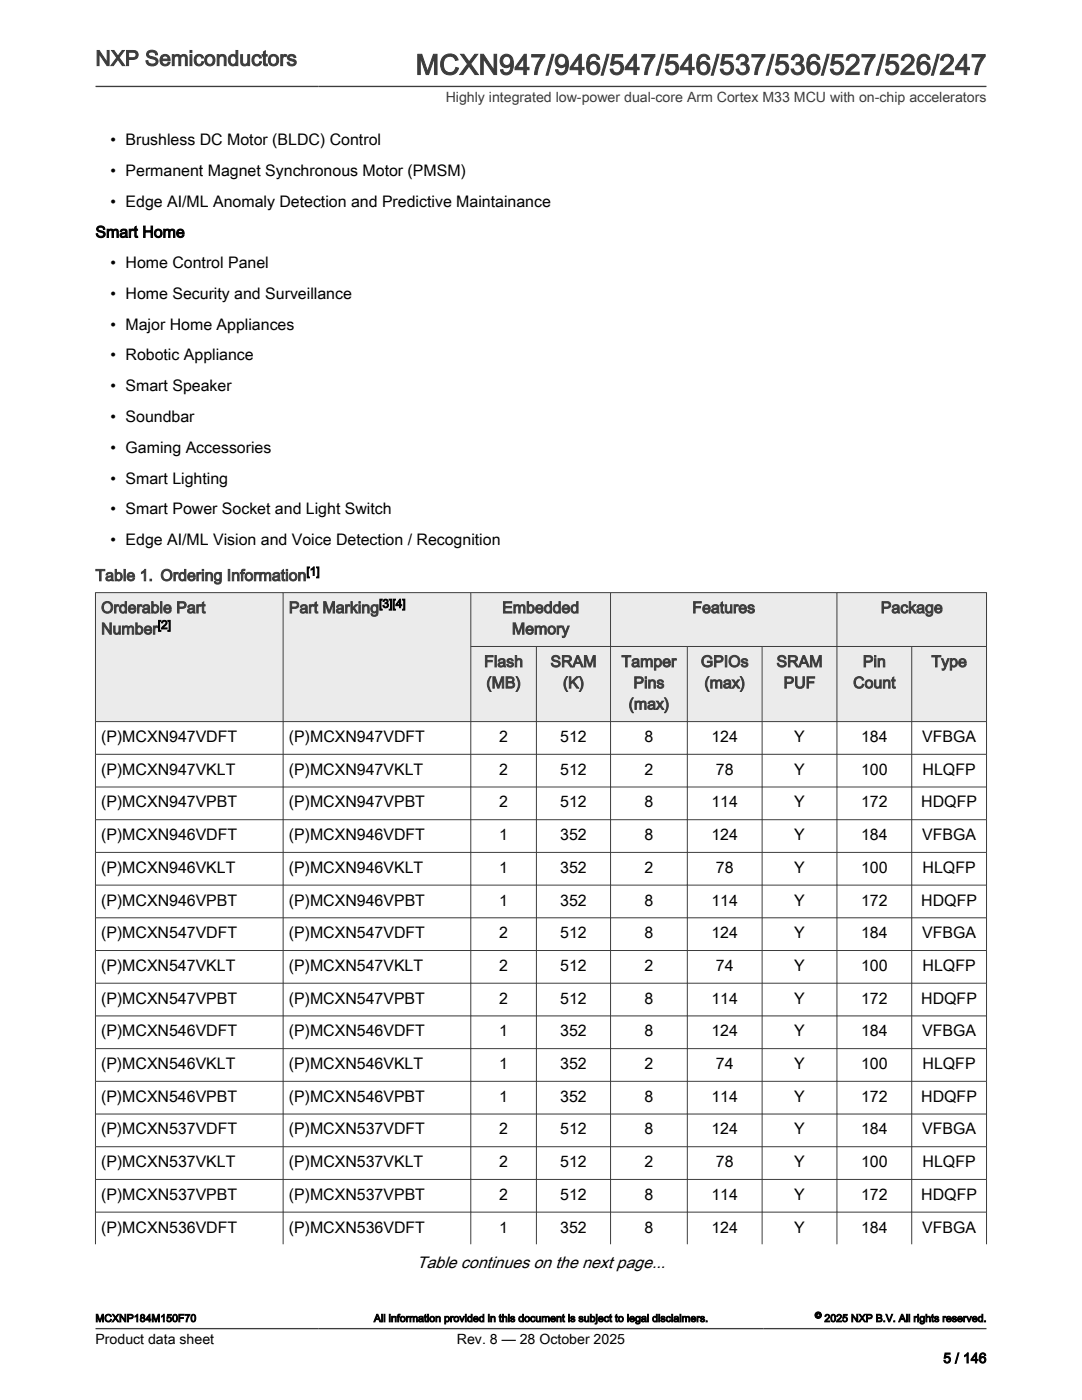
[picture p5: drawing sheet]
<svg xmlns="http://www.w3.org/2000/svg" width="216mm" height="279mm" viewBox="0 0 216 279" stroke-linecap="round" stroke-linejoin="round" font-family="sans-serif">
<defs><g id="words">
<text font-size="5.6" fill="#3c3c3c" x="82.9" y="14.9">MCXN947/946/547/546/537/536/527/526/247</text>
<text font-size="4.2" fill="#3c3c3c" x="19" y="13.1">NXP Semiconductors</text>
<text font-size="3.3" x="83.2" y="253">Table continues on the next page...</text>
<g font-size="3.2">
<text x="22.1" y="29">• Brushless DC Motor (BLDC) Control</text>
<text x="22.1" y="35.1">• Permanent Magnet Synchronous Motor (PMSM)</text>
<text x="22.1" y="41.3">• Edge AI/ML Anomaly Detection and Predictive Maintainance</text>
<text x="19" y="47.4">Smart Home</text>
<text x="22.1" y="53.5">• Home Control Panel</text>
<text x="22.1" y="59.7">• Home Security and Surveillance</text>
<text x="22.1" y="65.8">• Major Home Appliances</text>
<text x="22.1" y="71.9">• Robotic Appliance</text>
<text x="22.1" y="78.1">• Smart Speaker</text>
<text x="22.1" y="84.2">• Soundbar</text>
<text x="22.1" y="90.4">• Gaming Accessories</text>
<text x="22.1" y="96.5">• Smart Lighting</text>
<text x="22.1" y="102.6">• Smart Power Socket and Light Switch</text>
<text x="22.1" y="108.8">• Edge AI/ML Vision and Voice Detection / Recognition</text>
<text x="20.2" y="148.1">(P)MCXN947VDFT</text>
<text x="57.6" y="148.1">(P)MCXN947VDFT</text>
<text x="99.6" y="148.1">2</text>
<text x="111.8" y="148.1">512</text>
<text x="128.6" y="148.1">8</text>
<text x="142" y="148.1">124</text>
<text x="158.5" y="148.1">Y</text>
<text x="171.8" y="148.1">184</text>
<text x="184" y="148.1">VFBGA</text>
<text x="20.2" y="154.6">(P)MCXN947VKLT</text>
<text x="57.6" y="154.6">(P)MCXN947VKLT</text>
<text x="99.6" y="154.6">2</text>
<text x="111.8" y="154.6">512</text>
<text x="128.6" y="154.6">2</text>
<text x="142.8" y="154.6">78</text>
<text x="158.5" y="154.6">Y</text>
<text x="171.8" y="154.6">100</text>
<text x="184.1" y="154.6">HLQFP</text>
<text x="20.2" y="161.1">(P)MCXN947VPBT</text>
<text x="57.6" y="161.1">(P)MCXN947VPBT</text>
<text x="99.6" y="161.1">2</text>
<text x="111.8" y="161.1">512</text>
<text x="128.6" y="161.1">8</text>
<text x="142" y="161.1">114</text>
<text x="158.5" y="161.1">Y</text>
<text x="171.8" y="161.1">172</text>
<text x="183.8" y="161.1">HDQFP</text>
<text x="20.2" y="167.7">(P)MCXN946VDFT</text>
<text x="57.6" y="167.7">(P)MCXN946VDFT</text>
<text x="99.6" y="167.7">1</text>
<text x="111.8" y="167.7">352</text>
<text x="128.6" y="167.7">8</text>
<text x="142" y="167.7">124</text>
<text x="158.5" y="167.7">Y</text>
<text x="171.8" y="167.7">184</text>
<text x="184" y="167.7">VFBGA</text>
<text x="20.2" y="174.2">(P)MCXN946VKLT</text>
<text x="57.6" y="174.2">(P)MCXN946VKLT</text>
<text x="99.6" y="174.2">1</text>
<text x="111.8" y="174.2">352</text>
<text x="128.6" y="174.2">2</text>
<text x="142.8" y="174.2">78</text>
<text x="158.5" y="174.2">Y</text>
<text x="171.8" y="174.2">100</text>
<text x="184.1" y="174.2">HLQFP</text>
<text x="20.2" y="180.7">(P)MCXN946VPBT</text>
<text x="57.6" y="180.7">(P)MCXN946VPBT</text>
<text x="99.6" y="180.7">1</text>
<text x="111.8" y="180.7">352</text>
<text x="128.6" y="180.7">8</text>
<text x="142" y="180.7">114</text>
<text x="158.5" y="180.7">Y</text>
<text x="171.8" y="180.7">172</text>
<text x="183.8" y="180.7">HDQFP</text>
<text x="20.2" y="187.3">(P)MCXN547VDFT</text>
<text x="57.6" y="187.3">(P)MCXN547VDFT</text>
<text x="99.6" y="187.3">2</text>
<text x="111.8" y="187.3">512</text>
<text x="128.6" y="187.3">8</text>
<text x="142" y="187.3">124</text>
<text x="158.5" y="187.3">Y</text>
<text x="171.8" y="187.3">184</text>
<text x="184" y="187.3">VFBGA</text>
<text x="20.2" y="193.8">(P)MCXN547VKLT</text>
<text x="57.6" y="193.8">(P)MCXN547VKLT</text>
<text x="99.6" y="193.8">2</text>
<text x="111.8" y="193.8">512</text>
<text x="128.6" y="193.8">2</text>
<text x="142.8" y="193.8">74</text>
<text x="158.5" y="193.8">Y</text>
<text x="171.8" y="193.8">100</text>
<text x="184.1" y="193.8">HLQFP</text>
<text x="20.2" y="200.3">(P)MCXN547VPBT</text>
<text x="57.6" y="200.3">(P)MCXN547VPBT</text>
<text x="99.6" y="200.3">2</text>
<text x="111.8" y="200.3">512</text>
<text x="128.6" y="200.3">8</text>
<text x="142" y="200.3">114</text>
<text x="158.5" y="200.3">Y</text>
<text x="171.8" y="200.3">172</text>
<text x="183.8" y="200.3">HDQFP</text>
<text x="20.2" y="206.8">(P)MCXN546VDFT</text>
<text x="57.6" y="206.8">(P)MCXN546VDFT</text>
<text x="99.6" y="206.8">1</text>
<text x="111.8" y="206.8">352</text>
<text x="128.6" y="206.8">8</text>
<text x="142" y="206.8">124</text>
<text x="158.5" y="206.8">Y</text>
<text x="171.8" y="206.8">184</text>
<text x="184" y="206.8">VFBGA</text>
<text x="20.2" y="213.4">(P)MCXN546VKLT</text>
<text x="57.6" y="213.4">(P)MCXN546VKLT</text>
<text x="99.6" y="213.4">1</text>
<text x="111.8" y="213.4">352</text>
<text x="128.6" y="213.4">2</text>
<text x="142.8" y="213.4">74</text>
<text x="158.5" y="213.4">Y</text>
<text x="171.8" y="213.4">100</text>
<text x="184.1" y="213.4">HLQFP</text>
<text x="20.2" y="219.9">(P)MCXN546VPBT</text>
<text x="57.6" y="219.9">(P)MCXN546VPBT</text>
<text x="99.6" y="219.9">1</text>
<text x="111.8" y="219.9">352</text>
<text x="128.6" y="219.9">8</text>
<text x="142" y="219.9">114</text>
<text x="158.5" y="219.9">Y</text>
<text x="171.8" y="219.9">172</text>
<text x="183.8" y="219.9">HDQFP</text>
<text x="20.2" y="226.4">(P)MCXN537VDFT</text>
<text x="57.6" y="226.4">(P)MCXN537VDFT</text>
<text x="99.6" y="226.4">2</text>
<text x="111.8" y="226.4">512</text>
<text x="128.6" y="226.4">8</text>
<text x="142" y="226.4">124</text>
<text x="158.5" y="226.4">Y</text>
<text x="171.8" y="226.4">184</text>
<text x="184" y="226.4">VFBGA</text>
<text x="20.2" y="232.9">(P)MCXN537VKLT</text>
<text x="57.6" y="232.9">(P)MCXN537VKLT</text>
<text x="99.6" y="232.9">2</text>
<text x="111.8" y="232.9">512</text>
<text x="128.6" y="232.9">2</text>
<text x="142.8" y="232.9">78</text>
<text x="158.5" y="232.9">Y</text>
<text x="171.8" y="232.9">100</text>
<text x="184.1" y="232.9">HLQFP</text>
<text x="20.2" y="239.5">(P)MCXN537VPBT</text>
<text x="57.6" y="239.5">(P)MCXN537VPBT</text>
<text x="99.6" y="239.5">2</text>
<text x="111.8" y="239.5">512</text>
<text x="128.6" y="239.5">8</text>
<text x="142" y="239.5">114</text>
<text x="158.5" y="239.5">Y</text>
<text x="171.8" y="239.5">172</text>
<text x="183.8" y="239.5">HDQFP</text>
<text x="20.2" y="246">(P)MCXN536VDFT</text>
<text x="57.6" y="246">(P)MCXN536VDFT</text>
<text x="99.6" y="246">1</text>
<text x="111.8" y="246">352</text>
<text x="128.6" y="246">8</text>
<text x="142" y="246">124</text>
<text x="158.5" y="246">Y</text>
<text x="171.8" y="246">184</text>
<text x="184" y="246">VFBGA</text>
</g>
<g font-size="3.2" fill="#3c3c3c">
<text x="19" y="115.9">Table 1. Ordering Information</text>
<text x="20.2" y="122.3">Orderable Part</text>
<text x="57.6" y="122.3">Part Marking</text>
<text x="100.2" y="122.3">Embedded</text>
<text x="138.1" y="122.3">Features</text>
<text x="175.8" y="122.3">Package</text>
<text x="20.2" y="126.6">Number</text>
<text x="102.2" y="126.6">Memory</text>
<text x="96.6" y="133.1">Flash</text>
<text x="97" y="137.3">(MB)</text>
<text x="109.8" y="133.1">SRAM</text>
<text x="112.3" y="137.3">(K)</text>
<text x="124" y="133.1">Tamper</text>
<text x="126.4" y="137.3">Pins</text>
<text x="139.8" y="133.1">GPIOs</text>
<text x="140.6" y="137.3">(max)</text>
<text x="154.9" y="133.1">SRAM</text>
<text x="156.4" y="137.3">PUF</text>
<text x="170.2" y="137.3">Count</text>
<text x="172.2" y="133.1">Pin</text>
<text x="185.9" y="133.1">Type</text>
<text x="125.4" y="141.6">(max)</text>
</g>
<text font-size="2.8" fill="#3c3c3c" x="88.9" y="20.4">Highly integrated low-power dual-core Arm Cortex M33 MCU with on-chip accelerators</text>
<g font-size="2.8">
<text x="19" y="268.1">Product data sheet</text>
<text x="91.2" y="268.1">Rev. 8 — 28 October 2025</text>
<text x="188.2" y="272">5 / 146</text>
</g>
<g font-size="2.4">
<text x="61.1" y="114.9">[1]</text>
<text x="31.5" y="125.5">[2]</text>
<text x="75.6" y="121.3">[3][4]</text>
</g>
<g font-size="2.1">
<text x="19" y="263.8">MCXNP184M150F70</text>
<text x="74.6" y="263.8">All information provided in this document is subject to legal disclaimers.</text>
<text x="164.5" y="263.8">2025 NXP B.V. All rights reserved.</text>
</g>
<text font-size="1.8" x="162.6" y="263.1">©</text>
</g></defs>
<g fill="#ebebeb">
<path d="M19 118.3h177.8v10.7h-177.8z" fill-rule="evenodd"/>
<path d="M19.1 118.3h37.3v25.6h-37.3z" fill-rule="evenodd"/>
<path d="M56.6 118.3h37.3v25.6h-37.3z" fill-rule="evenodd"/>
<path d="M94 129.1h12.9v14.8h-12.9z" fill-rule="evenodd"/>
<path d="M107.1 129.1h14.6v14.8h-14.6z" fill-rule="evenodd"/>
<path d="M121.9 129.1h15.2v14.8h-15.2z" fill-rule="evenodd"/>
<path d="M137.2 129.1h14.8v14.8h-14.8z" fill-rule="evenodd"/>
<path d="M152.2 129.1h14.7v14.8h-14.7z" fill-rule="evenodd"/>
<path d="M167.1 129.1h14.7v14.8h-14.7z" fill-rule="evenodd"/>
<path d="M182 129.1h14.8v14.8h-14.8z" fill-rule="evenodd"/>
</g>
<g fill="none" stroke="#3c3c3c" stroke-width=".2">
<path d="M19 118.3h177.9M19 118.2v130.1M56.5 118.2v130.1M93.9 118.2v130.1M121.8 118.2v130.1M167 118.2v130.1M196.8 118.2v130.1M93.9 129h103M107 128.9v119.4M137.1 128.9v119.4M152.1 128.9v119.4M181.9 128.9v119.4"/>
<path d="M19 144h177.9M19 150.5h177.9M19 157.1h177.9M19 163.6h177.9M19 170.1h177.9M19 176.6h177.9M19 183.2h177.9M19 189.7h177.9M19 196.2h177.9M19 202.7h177.9M19 209.3h177.9M19 215.8h177.9"/>
<path d="M19 222.3h177.9M19 228.9h177.9M19 235.4h177.9M19 241.9h177.9"/>
</g>
<path d="M19 17.3h177.8M19 265.2h177.8" fill="none" stroke="#3c3c3c" stroke-width=".26"/>
<path d="M18.7 269.3h14v4h-14z" fill="#fff"/>
<use href="#words"/>
</svg>
